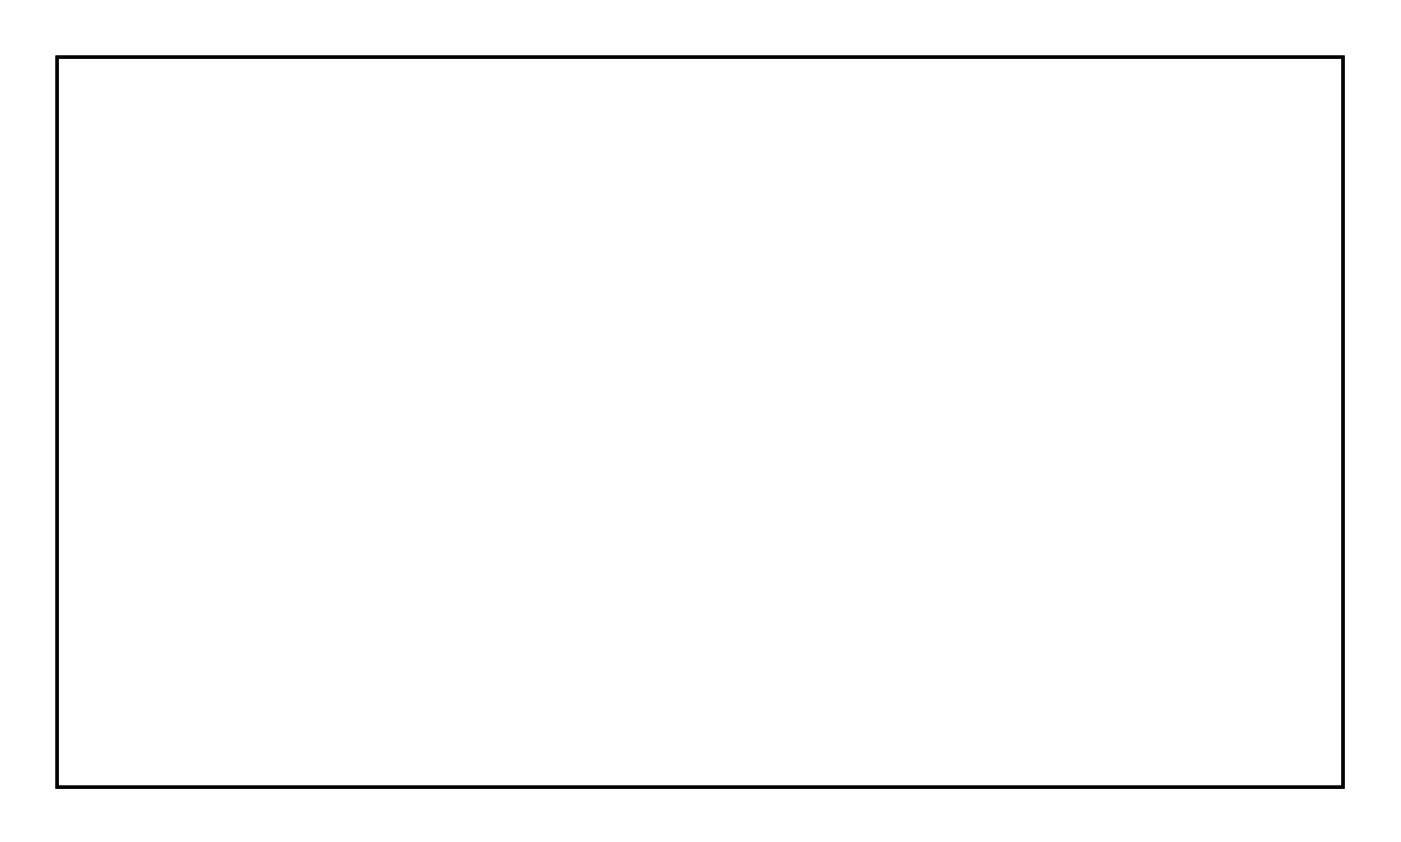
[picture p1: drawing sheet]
<svg xmlns="http://www.w3.org/2000/svg" width="89mm" height="54mm" viewBox="0 0 89 54" stroke-linecap="round" stroke-linejoin="round" font-family="sans-serif">
<path d="M3.6 3.6h82v46.5h-82z" fill="none" stroke="#000" stroke-width=".2"/>
<path d="M3.6 3.6h82v46.5h-82z" fill="none" stroke="#000" stroke-width=".06"/>
<circle cx="82.6" cy="35.2" r=".72" fill="#fff"/>
<circle cx="82.6" cy="35.2" r=".72" fill="none" stroke="#fff" stroke-width=".69" stroke-linecap="butt"/>
<circle cx="82.6" cy="32.6" r=".72" fill="#fff"/>
<circle cx="82.6" cy="32.6" r=".72" fill="none" stroke="#fff" stroke-width=".69" stroke-linecap="butt"/>
<circle cx="82.6" cy="30.1" r=".72" fill="#fff"/>
<circle cx="82.6" cy="30.1" r=".72" fill="none" stroke="#fff" stroke-width=".69" stroke-linecap="butt"/>
<circle cx="82.6" cy="27.5" r=".72" fill="#fff"/>
<circle cx="82.6" cy="27.5" r=".72" fill="none" stroke="#fff" stroke-width=".69" stroke-linecap="butt"/>
<circle cx="82.6" cy="25" r=".72" fill="#fff"/>
<circle cx="82.6" cy="25" r=".72" fill="none" stroke="#fff" stroke-width=".69" stroke-linecap="butt"/>
<circle cx="82.6" cy="22.5" r=".72" fill="#fff"/>
<circle cx="82.6" cy="22.5" r=".72" fill="none" stroke="#fff" stroke-width=".69" stroke-linecap="butt"/>
<circle cx="80.1" cy="36.4" r=".72" fill="#fff"/>
<circle cx="80.1" cy="36.4" r=".72" fill="none" stroke="#fff" stroke-width=".69" stroke-linecap="butt"/>
<circle cx="77.5" cy="36.4" r=".72" fill="#fff"/>
<circle cx="77.5" cy="36.4" r=".72" fill="none" stroke="#fff" stroke-width=".69" stroke-linecap="butt"/>
<circle cx="75" cy="36.4" r=".72" fill="#fff"/>
<circle cx="75" cy="36.4" r=".72" fill="none" stroke="#fff" stroke-width=".69" stroke-linecap="butt"/>
<circle cx="72.5" cy="36.4" r=".72" fill="#fff"/>
<circle cx="72.5" cy="36.4" r=".72" fill="none" stroke="#fff" stroke-width=".69" stroke-linecap="butt"/>
<circle cx="69.9" cy="36.4" r=".72" fill="#fff"/>
<circle cx="69.9" cy="36.4" r=".72" fill="none" stroke="#fff" stroke-width=".69" stroke-linecap="butt"/>
<circle cx="71.3" cy="33.5" r=".72" fill="#fff"/>
<circle cx="71.3" cy="33.5" r=".72" fill="none" stroke="#fff" stroke-width=".69" stroke-linecap="butt"/>
<circle cx="68.8" cy="33.5" r=".72" fill="#fff"/>
<circle cx="68.8" cy="33.5" r=".72" fill="none" stroke="#fff" stroke-width=".69" stroke-linecap="butt"/>
<circle cx="67.4" cy="36.4" r=".72" fill="#fff"/>
<circle cx="67.4" cy="36.4" r=".72" fill="none" stroke="#fff" stroke-width=".69" stroke-linecap="butt"/>
<circle cx="64.8" cy="36.4" r=".72" fill="#fff"/>
<circle cx="64.8" cy="36.4" r=".72" fill="none" stroke="#fff" stroke-width=".69" stroke-linecap="butt"/>
<circle cx="62.3" cy="36.4" r=".72" fill="#fff"/>
<circle cx="62.3" cy="36.4" r=".72" fill="none" stroke="#fff" stroke-width=".69" stroke-linecap="butt"/>
<circle cx="59.8" cy="36.4" r=".72" fill="#fff"/>
<circle cx="59.8" cy="36.4" r=".72" fill="none" stroke="#fff" stroke-width=".69" stroke-linecap="butt"/>
<circle cx="57.2" cy="36.4" r=".72" fill="#fff"/>
<circle cx="57.2" cy="36.4" r=".72" fill="none" stroke="#fff" stroke-width=".69" stroke-linecap="butt"/>
<circle cx="54.7" cy="36.4" r=".72" fill="#fff"/>
<circle cx="54.7" cy="36.4" r=".72" fill="none" stroke="#fff" stroke-width=".69" stroke-linecap="butt"/>
<circle cx="52.1" cy="36.4" r=".72" fill="#fff"/>
<circle cx="52.1" cy="36.4" r=".72" fill="none" stroke="#fff" stroke-width=".69" stroke-linecap="butt"/>
<circle cx="52.1" cy="21.2" r=".72" fill="#fff"/>
<circle cx="52.1" cy="21.2" r=".72" fill="none" stroke="#fff" stroke-width=".69" stroke-linecap="butt"/>
<circle cx="54.7" cy="21.2" r=".72" fill="#fff"/>
<circle cx="54.7" cy="21.2" r=".72" fill="none" stroke="#fff" stroke-width=".69" stroke-linecap="butt"/>
<circle cx="57.2" cy="21.2" r=".72" fill="#fff"/>
<circle cx="57.2" cy="21.2" r=".72" fill="none" stroke="#fff" stroke-width=".69" stroke-linecap="butt"/>
<circle cx="59.8" cy="21.2" r=".72" fill="#fff"/>
<circle cx="59.8" cy="21.2" r=".72" fill="none" stroke="#fff" stroke-width=".69" stroke-linecap="butt"/>
<circle cx="62.3" cy="21.2" r=".72" fill="#fff"/>
<circle cx="62.3" cy="21.2" r=".72" fill="none" stroke="#fff" stroke-width=".69" stroke-linecap="butt"/>
<circle cx="64.8" cy="21.2" r=".72" fill="#fff"/>
<circle cx="64.8" cy="21.2" r=".72" fill="none" stroke="#fff" stroke-width=".69" stroke-linecap="butt"/>
<circle cx="67.4" cy="21.2" r=".72" fill="#fff"/>
<circle cx="67.4" cy="21.2" r=".72" fill="none" stroke="#fff" stroke-width=".69" stroke-linecap="butt"/>
<circle cx="69.9" cy="21.2" r=".72" fill="#fff"/>
<circle cx="69.9" cy="21.2" r=".72" fill="none" stroke="#fff" stroke-width=".69" stroke-linecap="butt"/>
<circle cx="72.5" cy="21.2" r=".72" fill="#fff"/>
<circle cx="72.5" cy="21.2" r=".72" fill="none" stroke="#fff" stroke-width=".69" stroke-linecap="butt"/>
<circle cx="75" cy="21.2" r=".72" fill="#fff"/>
<circle cx="75" cy="21.2" r=".72" fill="none" stroke="#fff" stroke-width=".69" stroke-linecap="butt"/>
<circle cx="77.5" cy="21.2" r=".72" fill="#fff"/>
<circle cx="77.5" cy="21.2" r=".72" fill="none" stroke="#fff" stroke-width=".69" stroke-linecap="butt"/>
<circle cx="80.1" cy="21.2" r=".72" fill="#fff"/>
<circle cx="80.1" cy="21.2" r=".72" fill="none" stroke="#fff" stroke-width=".69" stroke-linecap="butt"/>
<circle cx="52.1" cy="44" r=".74" fill="#fff"/>
<circle cx="52.1" cy="44" r=".74" fill="none" stroke="#fff" stroke-width=".76" stroke-linecap="butt"/>
<circle cx="54.7" cy="44" r=".74" fill="#fff"/>
<circle cx="54.7" cy="44" r=".74" fill="none" stroke="#fff" stroke-width=".76" stroke-linecap="butt"/>
<circle cx="57.2" cy="44" r=".74" fill="#fff"/>
<circle cx="57.2" cy="44" r=".74" fill="none" stroke="#fff" stroke-width=".76" stroke-linecap="butt"/>
<circle cx="59.8" cy="44" r=".74" fill="#fff"/>
<circle cx="59.8" cy="44" r=".74" fill="none" stroke="#fff" stroke-width=".76" stroke-linecap="butt"/>
<circle cx="62.3" cy="44" r=".74" fill="#fff"/>
<circle cx="62.3" cy="44" r=".74" fill="none" stroke="#fff" stroke-width=".76" stroke-linecap="butt"/>
<circle cx="64.8" cy="44" r=".74" fill="#fff"/>
<circle cx="64.8" cy="44" r=".74" fill="none" stroke="#fff" stroke-width=".76" stroke-linecap="butt"/>
<circle cx="67.4" cy="44" r=".74" fill="#fff"/>
<circle cx="67.4" cy="44" r=".74" fill="none" stroke="#fff" stroke-width=".76" stroke-linecap="butt"/>
<circle cx="69.9" cy="44" r=".74" fill="#fff"/>
<circle cx="69.9" cy="44" r=".74" fill="none" stroke="#fff" stroke-width=".76" stroke-linecap="butt"/>
<circle cx="72.5" cy="44" r=".74" fill="#fff"/>
<circle cx="72.5" cy="44" r=".74" fill="none" stroke="#fff" stroke-width=".76" stroke-linecap="butt"/>
<circle cx="75" cy="44" r=".74" fill="#fff"/>
<circle cx="75" cy="44" r=".74" fill="none" stroke="#fff" stroke-width=".76" stroke-linecap="butt"/>
<circle cx="52.1" cy="16.1" r=".74" fill="#fff"/>
<circle cx="52.1" cy="16.1" r=".74" fill="none" stroke="#fff" stroke-width=".76" stroke-linecap="butt"/>
<circle cx="54.7" cy="16.1" r=".74" fill="#fff"/>
<circle cx="54.7" cy="16.1" r=".74" fill="none" stroke="#fff" stroke-width=".76" stroke-linecap="butt"/>
<circle cx="57.2" cy="16.1" r=".74" fill="#fff"/>
<circle cx="57.2" cy="16.1" r=".74" fill="none" stroke="#fff" stroke-width=".76" stroke-linecap="butt"/>
<path d="M5.7 17.9h1.5v1.5h-1.5z" fill="#fff"/>
<path d="M5.7 17.9h1.5v1.5h-1.5z" fill="none" stroke="#fff" stroke-width=".76" stroke-linecap="butt"/>
<circle cx="6.4" cy="18.6" r=".76" fill="#fff"/>
<circle cx="6.4" cy="18.6" r=".76" fill="none" stroke="#fff" stroke-width=".76" stroke-linecap="butt"/>
<circle cx="6.4" cy="13.6" r=".76" fill="#fff"/>
<circle cx="6.4" cy="13.6" r=".76" fill="none" stroke="#fff" stroke-width=".76" stroke-linecap="butt"/>
<path d="M76.8 12.8h1.5v1.5h-1.5z" fill="#fff"/>
<path d="M76.8 12.8h1.5v1.5h-1.5z" fill="none" stroke="#fff" stroke-width=".76" stroke-linecap="butt"/>
<circle cx="77.5" cy="13.6" r=".76" fill="#fff"/>
<circle cx="77.5" cy="13.6" r=".76" fill="none" stroke="#fff" stroke-width=".76" stroke-linecap="butt"/>
<circle cx="82.5" cy="13.6" r=".76" fill="#fff"/>
<circle cx="82.5" cy="13.6" r=".76" fill="none" stroke="#fff" stroke-width=".76" stroke-linecap="butt"/>
<path d="M66.6 25.5h1.5v1.5h-1.5z" fill="#fff"/>
<path d="M66.6 25.5h1.5v1.5h-1.5z" fill="none" stroke="#fff" stroke-width=".76" stroke-linecap="butt"/>
<circle cx="67.3" cy="26.3" r=".79" fill="#fff"/>
<circle cx="67.3" cy="26.3" r=".79" fill="none" stroke="#fff" stroke-width=".76" stroke-linecap="butt"/>
<circle cx="59.8" cy="26.3" r=".79" fill="#fff"/>
<circle cx="59.8" cy="26.3" r=".79" fill="none" stroke="#fff" stroke-width=".76" stroke-linecap="butt"/>
<path d="M66.7 15.4h1.4v1.4h-1.4z" fill="#fff"/>
<path d="M66.7 15.4h1.4v1.4h-1.4z" fill="none" stroke="#fff" stroke-width=".76" stroke-linecap="butt"/>
<circle cx="67.4" cy="16.1" r=".7" fill="#fff"/>
<circle cx="67.4" cy="16.1" r=".7" fill="none" stroke="#fff" stroke-width=".76" stroke-linecap="butt"/>
<circle cx="67.4" cy="13.6" r=".7" fill="#fff"/>
<circle cx="67.4" cy="13.6" r=".7" fill="none" stroke="#fff" stroke-width=".76" stroke-linecap="butt"/>
<circle cx="62.3" cy="16.1" r=".64" fill="#fff"/>
<circle cx="62.3" cy="16.1" r=".64" fill="none" stroke="#fff" stroke-width=".76" stroke-linecap="butt"/>
<circle cx="62.3" cy="13.6" r=".64" fill="#fff"/>
<circle cx="62.3" cy="13.6" r=".64" fill="none" stroke="#fff" stroke-width=".76" stroke-linecap="butt"/>
<path d="M36.2 30.6h1.4v1.4h-1.4z" fill="#fff"/>
<path d="M36.2 30.6h1.4v1.4h-1.4z" fill="none" stroke="#fff" stroke-width=".76" stroke-linecap="butt"/>
<circle cx="36.9" cy="31.3" r=".7" fill="#fff"/>
<circle cx="36.9" cy="31.3" r=".7" fill="none" stroke="#fff" stroke-width=".76" stroke-linecap="butt"/>
<circle cx="36.9" cy="23.7" r=".7" fill="#fff"/>
<circle cx="36.9" cy="23.7" r=".7" fill="none" stroke="#fff" stroke-width=".76" stroke-linecap="butt"/>
<circle cx="39.4" cy="31.3" r=".7" fill="#fff"/>
<circle cx="39.4" cy="31.3" r=".7" fill="none" stroke="#fff" stroke-width=".76" stroke-linecap="butt"/>
<circle cx="39.4" cy="23.7" r=".7" fill="#fff"/>
<circle cx="39.4" cy="23.7" r=".7" fill="none" stroke="#fff" stroke-width=".76" stroke-linecap="butt"/>
<circle cx="42" cy="31.3" r=".7" fill="#fff"/>
<circle cx="42" cy="31.3" r=".7" fill="none" stroke="#fff" stroke-width=".76" stroke-linecap="butt"/>
<circle cx="42" cy="23.7" r=".7" fill="#fff"/>
<circle cx="42" cy="23.7" r=".7" fill="none" stroke="#fff" stroke-width=".76" stroke-linecap="butt"/>
<circle cx="44.5" cy="31.3" r=".7" fill="#fff"/>
<circle cx="44.5" cy="31.3" r=".7" fill="none" stroke="#fff" stroke-width=".76" stroke-linecap="butt"/>
<circle cx="44.5" cy="23.7" r=".7" fill="#fff"/>
<circle cx="44.5" cy="23.7" r=".7" fill="none" stroke="#fff" stroke-width=".76" stroke-linecap="butt"/>
<path d="M15.9 12.9h1.4v1.4h-1.4z" fill="#fff"/>
<path d="M15.9 12.9h1.4v1.4h-1.4z" fill="none" stroke="#fff" stroke-width=".76" stroke-linecap="butt"/>
<circle cx="16.6" cy="13.6" r=".7" fill="#fff"/>
<circle cx="16.6" cy="13.6" r=".7" fill="none" stroke="#fff" stroke-width=".76" stroke-linecap="butt"/>
<circle cx="24.2" cy="13.6" r=".7" fill="#fff"/>
<circle cx="24.2" cy="13.6" r=".7" fill="none" stroke="#fff" stroke-width=".76" stroke-linecap="butt"/>
<circle cx="16.6" cy="16.1" r=".7" fill="#fff"/>
<circle cx="16.6" cy="16.1" r=".7" fill="none" stroke="#fff" stroke-width=".76" stroke-linecap="butt"/>
<circle cx="24.2" cy="16.1" r=".7" fill="#fff"/>
<circle cx="24.2" cy="16.1" r=".7" fill="none" stroke="#fff" stroke-width=".76" stroke-linecap="butt"/>
<circle cx="16.6" cy="18.6" r=".7" fill="#fff"/>
<circle cx="16.6" cy="18.6" r=".7" fill="none" stroke="#fff" stroke-width=".76" stroke-linecap="butt"/>
<circle cx="24.2" cy="18.6" r=".7" fill="#fff"/>
<circle cx="24.2" cy="18.6" r=".7" fill="none" stroke="#fff" stroke-width=".76" stroke-linecap="butt"/>
<circle cx="16.6" cy="21.2" r=".7" fill="#fff"/>
<circle cx="16.6" cy="21.2" r=".7" fill="none" stroke="#fff" stroke-width=".76" stroke-linecap="butt"/>
<circle cx="24.2" cy="21.2" r=".7" fill="#fff"/>
<circle cx="24.2" cy="21.2" r=".7" fill="none" stroke="#fff" stroke-width=".76" stroke-linecap="butt"/>
<path d="M15.9 38.3h1.4v1.4h-1.4z" fill="#fff"/>
<path d="M15.9 38.3h1.4v1.4h-1.4z" fill="none" stroke="#fff" stroke-width=".76" stroke-linecap="butt"/>
<circle cx="16.6" cy="39" r=".7" fill="#fff"/>
<circle cx="16.6" cy="39" r=".7" fill="none" stroke="#fff" stroke-width=".76" stroke-linecap="butt"/>
<circle cx="24.2" cy="39" r=".7" fill="#fff"/>
<circle cx="24.2" cy="39" r=".7" fill="none" stroke="#fff" stroke-width=".76" stroke-linecap="butt"/>
<circle cx="16.6" cy="41.5" r=".7" fill="#fff"/>
<circle cx="16.6" cy="41.5" r=".7" fill="none" stroke="#fff" stroke-width=".76" stroke-linecap="butt"/>
<circle cx="24.2" cy="41.5" r=".7" fill="#fff"/>
<circle cx="24.2" cy="41.5" r=".7" fill="none" stroke="#fff" stroke-width=".76" stroke-linecap="butt"/>
<circle cx="16.6" cy="44" r=".7" fill="#fff"/>
<circle cx="16.6" cy="44" r=".7" fill="none" stroke="#fff" stroke-width=".76" stroke-linecap="butt"/>
<circle cx="24.2" cy="44" r=".7" fill="#fff"/>
<circle cx="24.2" cy="44" r=".7" fill="none" stroke="#fff" stroke-width=".76" stroke-linecap="butt"/>
<circle cx="16.6" cy="46.6" r=".7" fill="#fff"/>
<circle cx="16.6" cy="46.6" r=".7" fill="none" stroke="#fff" stroke-width=".76" stroke-linecap="butt"/>
<circle cx="24.2" cy="46.6" r=".7" fill="#fff"/>
<circle cx="24.2" cy="46.6" r=".7" fill="none" stroke="#fff" stroke-width=".76" stroke-linecap="butt"/>
<circle cx="42.3" cy="39" r=".7" fill="#fff"/>
<circle cx="42.3" cy="39" r=".7" fill="none" stroke="#fff" stroke-width=".76" stroke-linecap="butt"/>
<circle cx="52.1" cy="39" r=".7" fill="#fff"/>
<circle cx="52.1" cy="39" r=".7" fill="none" stroke="#fff" stroke-width=".76" stroke-linecap="butt"/>
<circle cx="64.8" cy="39" r=".74" fill="#fff"/>
<circle cx="64.8" cy="39" r=".74" fill="none" stroke="#fff" stroke-width=".76" stroke-linecap="butt"/>
<circle cx="67.4" cy="39" r=".74" fill="#fff"/>
<circle cx="67.4" cy="39" r=".74" fill="none" stroke="#fff" stroke-width=".76" stroke-linecap="butt"/>
<circle cx="69.9" cy="39" r=".74" fill="#fff"/>
<circle cx="69.9" cy="39" r=".74" fill="none" stroke="#fff" stroke-width=".76" stroke-linecap="butt"/>
<circle cx="44.5" cy="36.4" r=".7" fill="#fff"/>
<circle cx="44.5" cy="36.4" r=".7" fill="none" stroke="#fff" stroke-width=".76" stroke-linecap="butt"/>
<circle cx="34.4" cy="36.4" r=".7" fill="#fff"/>
<circle cx="34.4" cy="36.4" r=".7" fill="none" stroke="#fff" stroke-width=".76" stroke-linecap="butt"/>
<circle cx="34.4" cy="31.3" r=".7" fill="#fff"/>
<circle cx="34.4" cy="31.3" r=".7" fill="none" stroke="#fff" stroke-width=".76" stroke-linecap="butt"/>
<circle cx="34.4" cy="21.2" r=".7" fill="#fff"/>
<circle cx="34.4" cy="21.2" r=".7" fill="none" stroke="#fff" stroke-width=".76" stroke-linecap="butt"/>
<circle cx="9" cy="36.4" r=".72" fill="#fff"/>
<circle cx="9" cy="36.4" r=".72" fill="none" stroke="#fff" stroke-width=".69" stroke-linecap="butt"/>
<circle cx="11.5" cy="31.3" r=".72" fill="#fff"/>
<circle cx="11.5" cy="31.3" r=".72" fill="none" stroke="#fff" stroke-width=".69" stroke-linecap="butt"/>
<circle cx="14" cy="36.4" r=".72" fill="#fff"/>
<circle cx="14" cy="36.4" r=".72" fill="none" stroke="#fff" stroke-width=".69" stroke-linecap="butt"/>
<circle cx="24.2" cy="33.9" r=".72" fill="#fff"/>
<circle cx="24.2" cy="33.9" r=".72" fill="none" stroke="#fff" stroke-width=".69" stroke-linecap="butt"/>
<circle cx="26.7" cy="28.8" r=".72" fill="#fff"/>
<circle cx="26.7" cy="28.8" r=".72" fill="none" stroke="#fff" stroke-width=".69" stroke-linecap="butt"/>
<circle cx="29.3" cy="33.9" r=".72" fill="#fff"/>
<circle cx="29.3" cy="33.9" r=".72" fill="none" stroke="#fff" stroke-width=".69" stroke-linecap="butt"/>
<circle cx="31.8" cy="16.1" r=".72" fill="#fff"/>
<circle cx="31.8" cy="16.1" r=".72" fill="none" stroke="#fff" stroke-width=".69" stroke-linecap="butt"/>
<circle cx="34.4" cy="11" r=".72" fill="#fff"/>
<circle cx="34.4" cy="11" r=".72" fill="none" stroke="#fff" stroke-width=".69" stroke-linecap="butt"/>
<circle cx="36.9" cy="16.1" r=".72" fill="#fff"/>
<circle cx="36.9" cy="16.1" r=".72" fill="none" stroke="#fff" stroke-width=".69" stroke-linecap="butt"/>
<circle cx="29.3" cy="44" r=".72" fill="#fff"/>
<circle cx="29.3" cy="44" r=".72" fill="none" stroke="#fff" stroke-width=".69" stroke-linecap="butt"/>
<circle cx="31.8" cy="39" r=".72" fill="#fff"/>
<circle cx="31.8" cy="39" r=".72" fill="none" stroke="#fff" stroke-width=".69" stroke-linecap="butt"/>
<circle cx="34.4" cy="44" r=".72" fill="#fff"/>
<circle cx="34.4" cy="44" r=".72" fill="none" stroke="#fff" stroke-width=".69" stroke-linecap="butt"/>
<circle cx="36.9" cy="44" r=".72" fill="#fff"/>
<circle cx="36.9" cy="44" r=".72" fill="none" stroke="#fff" stroke-width=".69" stroke-linecap="butt"/>
<circle cx="39.4" cy="39" r=".72" fill="#fff"/>
<circle cx="39.4" cy="39" r=".72" fill="none" stroke="#fff" stroke-width=".69" stroke-linecap="butt"/>
<circle cx="42" cy="44" r=".72" fill="#fff"/>
<circle cx="42" cy="44" r=".72" fill="none" stroke="#fff" stroke-width=".69" stroke-linecap="butt"/>
<circle cx="31.8" cy="31.3" r=".7" fill="#fff"/>
<circle cx="31.8" cy="31.3" r=".7" fill="none" stroke="#fff" stroke-width=".76" stroke-linecap="butt"/>
<circle cx="31.8" cy="21.2" r=".7" fill="#fff"/>
<circle cx="31.8" cy="21.2" r=".7" fill="none" stroke="#fff" stroke-width=".76" stroke-linecap="butt"/>
<circle cx="29.3" cy="21.2" r=".7" fill="#fff"/>
<circle cx="29.3" cy="21.2" r=".7" fill="none" stroke="#fff" stroke-width=".76" stroke-linecap="butt"/>
<circle cx="29.3" cy="11" r=".7" fill="#fff"/>
<circle cx="29.3" cy="11" r=".7" fill="none" stroke="#fff" stroke-width=".76" stroke-linecap="butt"/>
<circle cx="6.4" cy="5.9" r=".7" fill="#fff"/>
<circle cx="6.4" cy="5.9" r=".7" fill="none" stroke="#fff" stroke-width=".76" stroke-linecap="butt"/>
<circle cx="16.6" cy="5.9" r=".7" fill="#fff"/>
<circle cx="16.6" cy="5.9" r=".7" fill="none" stroke="#fff" stroke-width=".76" stroke-linecap="butt"/>
<path d="M8.3 25.6h1.4v1.4h-1.4z" fill="#fff"/>
<path d="M8.3 25.6h1.4v1.4h-1.4z" fill="none" stroke="#fff" stroke-width=".76" stroke-linecap="butt"/>
<circle cx="9" cy="26.3" r=".7" fill="#fff"/>
<circle cx="9" cy="26.3" r=".7" fill="none" stroke="#fff" stroke-width=".76" stroke-linecap="butt"/>
<circle cx="9" cy="23.7" r=".7" fill="#fff"/>
<circle cx="9" cy="23.7" r=".7" fill="none" stroke="#fff" stroke-width=".76" stroke-linecap="butt"/>
<circle cx="14" cy="26.3" r=".7" fill="#fff"/>
<circle cx="14" cy="26.3" r=".7" fill="none" stroke="#fff" stroke-width=".76" stroke-linecap="butt"/>
<circle cx="14" cy="16.1" r=".7" fill="#fff"/>
<circle cx="14" cy="16.1" r=".7" fill="none" stroke="#fff" stroke-width=".76" stroke-linecap="butt"/>
<circle cx="11.5" cy="21.2" r=".7" fill="#fff"/>
<circle cx="11.5" cy="21.2" r=".7" fill="none" stroke="#fff" stroke-width=".76" stroke-linecap="butt"/>
<circle cx="11.5" cy="11" r=".7" fill="#fff"/>
<circle cx="11.5" cy="11" r=".7" fill="none" stroke="#fff" stroke-width=".76" stroke-linecap="butt"/>
<circle cx="26.7" cy="23.7" r=".7" fill="#fff"/>
<circle cx="26.7" cy="23.7" r=".7" fill="none" stroke="#fff" stroke-width=".76" stroke-linecap="butt"/>
<circle cx="26.7" cy="16.1" r=".7" fill="#fff"/>
<circle cx="26.7" cy="16.1" r=".7" fill="none" stroke="#fff" stroke-width=".76" stroke-linecap="butt"/>
<circle cx="16.6" cy="31.3" r=".7" fill="#fff"/>
<circle cx="16.6" cy="31.3" r=".7" fill="none" stroke="#fff" stroke-width=".76" stroke-linecap="butt"/>
<circle cx="24.2" cy="31.3" r=".7" fill="#fff"/>
<circle cx="24.2" cy="31.3" r=".7" fill="none" stroke="#fff" stroke-width=".76" stroke-linecap="butt"/>
<circle cx="26.7" cy="8.5" r=".7" fill="#fff"/>
<circle cx="26.7" cy="8.5" r=".7" fill="none" stroke="#fff" stroke-width=".76" stroke-linecap="butt"/>
<circle cx="34.4" cy="8.5" r=".7" fill="#fff"/>
<circle cx="34.4" cy="8.5" r=".7" fill="none" stroke="#fff" stroke-width=".76" stroke-linecap="butt"/>
<circle cx="24.2" cy="26.3" r=".64" fill="#fff"/>
<circle cx="24.2" cy="26.3" r=".64" fill="none" stroke="#fff" stroke-width=".76" stroke-linecap="butt"/>
<circle cx="24.2" cy="23.7" r=".64" fill="#fff"/>
<circle cx="24.2" cy="23.7" r=".64" fill="none" stroke="#fff" stroke-width=".76" stroke-linecap="butt"/>
<circle cx="16.6" cy="36.4" r=".64" fill="#fff"/>
<circle cx="16.6" cy="36.4" r=".64" fill="none" stroke="#fff" stroke-width=".76" stroke-linecap="butt"/>
<circle cx="16.6" cy="33.9" r=".64" fill="#fff"/>
<circle cx="16.6" cy="33.9" r=".64" fill="none" stroke="#fff" stroke-width=".76" stroke-linecap="butt"/>
<circle cx="16.6" cy="28.8" r=".7" fill="#fff"/>
<circle cx="16.6" cy="28.8" r=".7" fill="none" stroke="#fff" stroke-width=".76" stroke-linecap="butt"/>
<circle cx="24.2" cy="28.8" r=".7" fill="#fff"/>
<circle cx="24.2" cy="28.8" r=".7" fill="none" stroke="#fff" stroke-width=".76" stroke-linecap="butt"/>
<circle cx="9" cy="46.6" r=".64" fill="#fff"/>
<circle cx="9" cy="46.6" r=".64" fill="none" stroke="#fff" stroke-width=".76" stroke-linecap="butt"/>
<circle cx="11.5" cy="46.6" r=".64" fill="#fff"/>
<circle cx="11.5" cy="46.6" r=".64" fill="none" stroke="#fff" stroke-width=".76" stroke-linecap="butt"/>
<circle cx="26.7" cy="39" r=".64" fill="#fff"/>
<circle cx="26.7" cy="39" r=".64" fill="none" stroke="#fff" stroke-width=".76" stroke-linecap="butt"/>
<circle cx="29.3" cy="39" r=".64" fill="#fff"/>
<circle cx="29.3" cy="39" r=".64" fill="none" stroke="#fff" stroke-width=".76" stroke-linecap="butt"/>
<circle cx="29.3" cy="46.6" r=".64" fill="#fff"/>
<circle cx="29.3" cy="46.6" r=".64" fill="none" stroke="#fff" stroke-width=".76" stroke-linecap="butt"/>
<circle cx="31.8" cy="46.6" r=".64" fill="#fff"/>
<circle cx="31.8" cy="46.6" r=".64" fill="none" stroke="#fff" stroke-width=".76" stroke-linecap="butt"/>
<circle cx="19.2" cy="46.5" r=".7" fill="#fff"/>
<circle cx="19.2" cy="46.5" r=".7" fill="none" stroke="#fff" stroke-width=".76" stroke-linecap="butt"/>
<circle cx="19.1" cy="39" r=".7" fill="#fff"/>
<circle cx="19.1" cy="39" r=".7" fill="none" stroke="#fff" stroke-width=".76" stroke-linecap="butt"/>
<circle cx="21.4" cy="46.7" r=".7" fill="#fff"/>
<circle cx="21.4" cy="46.7" r=".7" fill="none" stroke="#fff" stroke-width=".76" stroke-linecap="butt"/>
<circle cx="42" cy="46.6" r=".7" fill="#fff"/>
<circle cx="42" cy="46.6" r=".7" fill="none" stroke="#fff" stroke-width=".76" stroke-linecap="butt"/>
</svg>
